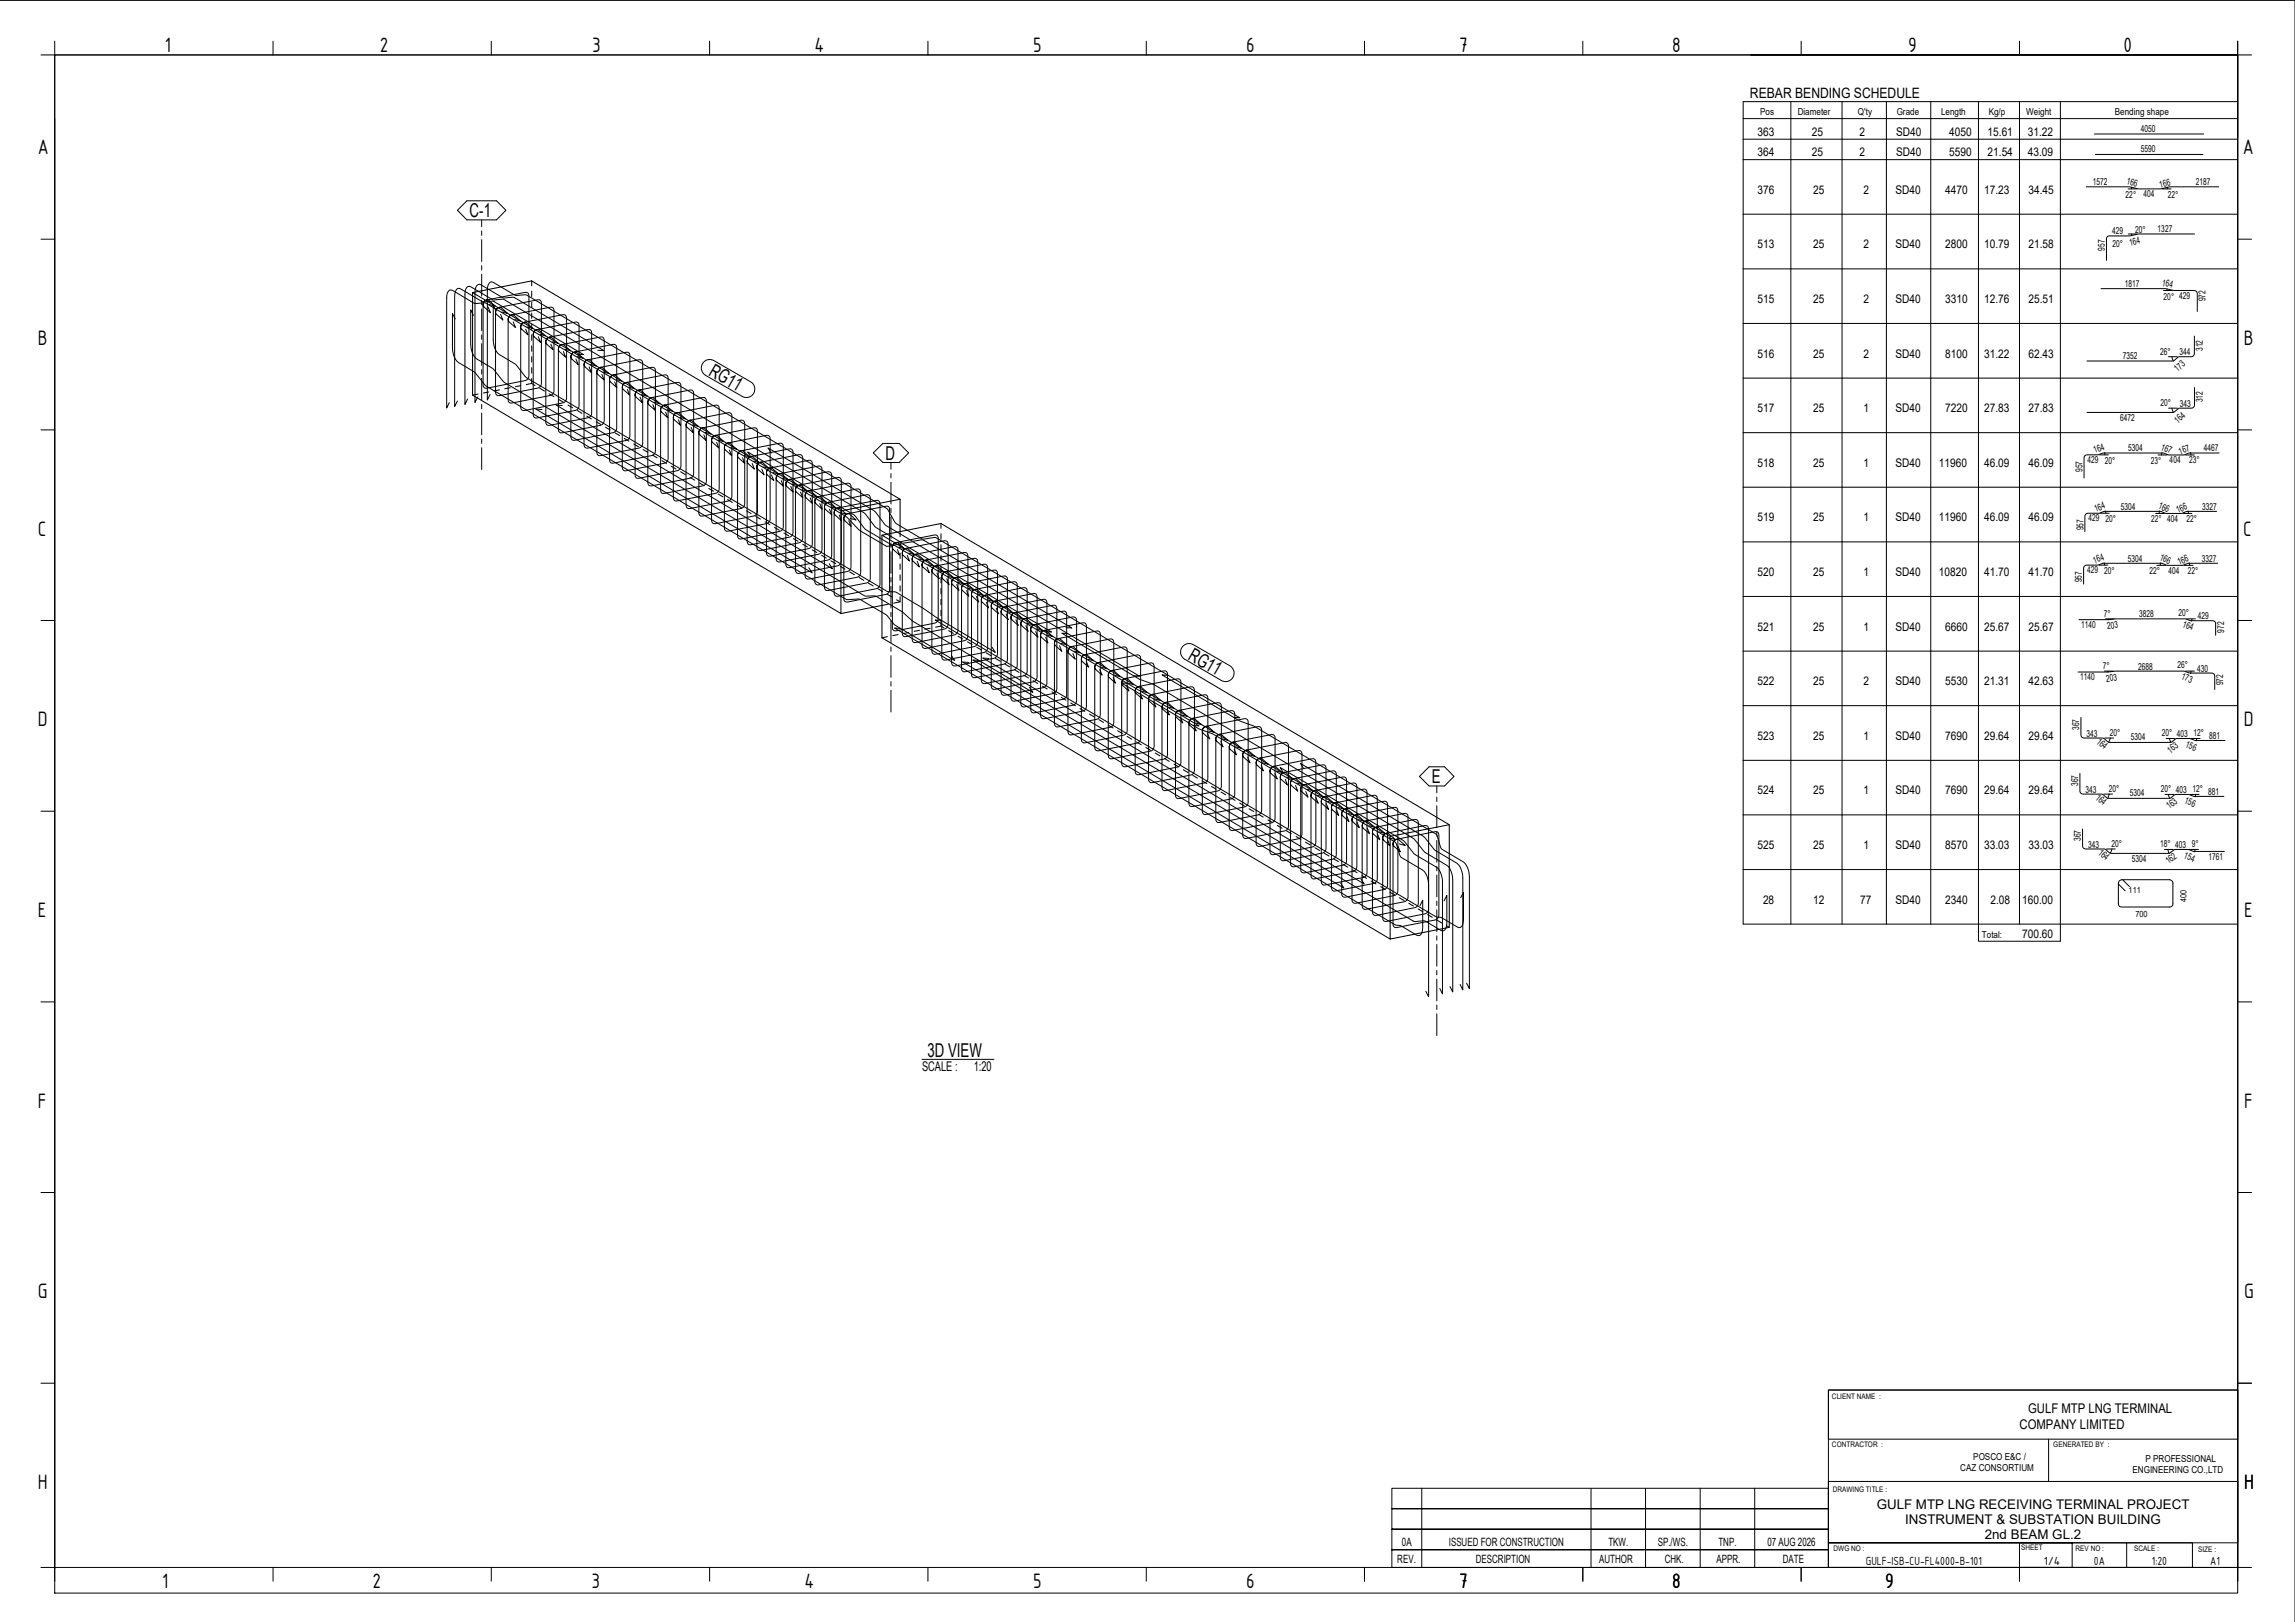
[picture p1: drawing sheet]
<svg xmlns="http://www.w3.org/2000/svg" width="841mm" height="594mm" viewBox="0 0 841 594" stroke-linecap="round" stroke-linejoin="round" font-family="sans-serif">
<defs><g id="words">
<g font-size="8.2">
<text x="60.4" y="18.9">1</text>
<text x="139.2" y="18.9">2</text>
<text x="216.9" y="18.9">3</text>
<text x="298.4" y="18.9">4</text>
<text x="378.7" y="18.9">5</text>
<text x="456.7" y="18.9">6</text>
<text x="534.7" y="18.9">7</text>
<text x="612.8" y="18.9">8</text>
<text x="699.3" y="18.9">9</text>
<text x="778.2" y="18.9">0</text>
<text x="13.9" y="56.6">A</text>
<text x="821.9" y="56.6">A</text>
<text x="13.9" y="126.4">B</text>
<text x="822.2" y="126.4">B</text>
<text x="13.9" y="196.2">C</text>
<text x="822.1" y="196.2">C</text>
<text x="13.9" y="266">D</text>
<text x="822.2" y="266">D</text>
<text x="13.9" y="335.9">E</text>
<text x="822.4" y="335.9">E</text>
<text x="13.9" y="405.7">F</text>
<text x="822.4" y="405.7">F</text>
<text x="13.9" y="475.5">G</text>
<text x="822.4" y="475.5">G</text>
<text x="13.9" y="545.4">H</text>
<text x="822.4" y="545.4">H</text>
<text x="59.5" y="581.6">1</text>
<text x="136.5" y="581.6">2</text>
<text x="216.8" y="581.6">3</text>
<text x="294.8" y="581.6">4</text>
<text x="378.7" y="581.6">5</text>
<text x="456.7" y="581.6">6</text>
<text x="534.7" y="581.6">7</text>
<text x="612.8" y="581.6">8</text>
<text x="690.9" y="581.6">9</text>
</g>
<g font-size="7">
<text x="172.1" y="79.5">C-1</text>
<text x="259.4" y="137.2" transform="rotate(30 259.4 137.2)">RG11</text>
<text x="324.6" y="168.4">D</text>
<text x="435" y="241.3" transform="rotate(30 435 241.3)">RG11</text>
<text x="524.7" y="286.9">E</text>
<text x="339.8" y="387.3">3D VIEW</text>
</g>
<text font-size="5.2" x="641.3" y="36">REBAR BENDING SCHEDULE</text>
<g font-size="4.9">
<text x="337.9" y="392.3">SCALE :</text>
<text x="356.8" y="392.3">1:20</text>
<text x="743.2" y="517.7">GULF MTP LNG TERMINAL</text>
<text x="740.1" y="523.4">COMPANY LIMITED</text>
<text x="687.7" y="552.5">GULF MTP LNG RECEIVING TERMINAL PROJECT</text>
<text x="698.2" y="558.2">INSTRUMENT &amp; SUBSTATION BUILDING</text>
<text x="727.4" y="563.9">2nd BEAM GL.2</text>
</g>
<g font-size="4.7">
<text x="683.8" y="573.1">GULF-ISB-CU-FL4000-B-101</text>
<text x="749" y="573.1">1/4</text>
<text x="767.3" y="573.1">0A</text>
<text x="788.6" y="573.1">1:20</text>
<text x="809.9" y="573.1">A1</text>
</g>
<g font-size="4.4">
<text x="644" y="49.7">363</text>
<text x="664" y="49.7">25</text>
<text x="681.4" y="49.7">2</text>
<text x="694.8" y="49.7">SD40</text>
<text x="714.3" y="49.7">4050</text>
<text x="728.4" y="49.7">15.61</text>
<text x="743.1" y="49.7">31.22</text>
<text x="644" y="57.2">364</text>
<text x="664" y="57.2">25</text>
<text x="681.4" y="57.2">2</text>
<text x="694.8" y="57.2">SD40</text>
<text x="714.3" y="57.2">5590</text>
<text x="728.4" y="57.2">21.54</text>
<text x="743.1" y="57.2">43.09</text>
<text x="644" y="71">376</text>
<text x="664.4" y="71">25</text>
<text x="682.9" y="71">2</text>
<text x="694.6" y="71">SD40</text>
<text x="712.9" y="71">4470</text>
<text x="727.1" y="71">17.23</text>
<text x="743.4" y="71">34.45</text>
<text x="644" y="91">513</text>
<text x="664.4" y="91">25</text>
<text x="682.9" y="91">2</text>
<text x="694.6" y="91">SD40</text>
<text x="712.9" y="91">2800</text>
<text x="727.1" y="91">10.79</text>
<text x="743.4" y="91">21.58</text>
<text x="644" y="111">515</text>
<text x="664.4" y="111">25</text>
<text x="682.9" y="111">2</text>
<text x="694.6" y="111">SD40</text>
<text x="712.9" y="111">3310</text>
<text x="727.1" y="111">12.76</text>
<text x="743.4" y="111">25.51</text>
<text x="644" y="131">516</text>
<text x="664.4" y="131">25</text>
<text x="682.9" y="131">2</text>
<text x="694.6" y="131">SD40</text>
<text x="712.9" y="131">8100</text>
<text x="727.1" y="131">31.22</text>
<text x="743.4" y="131">62.43</text>
<text x="644" y="151">517</text>
<text x="664.4" y="151">25</text>
<text x="682.9" y="151">1</text>
<text x="694.6" y="151">SD40</text>
<text x="712.9" y="151">7220</text>
<text x="727.1" y="151">27.83</text>
<text x="743.4" y="151">27.83</text>
<text x="644" y="171">518</text>
<text x="664.4" y="171">25</text>
<text x="682.9" y="171">1</text>
<text x="694.6" y="171">SD40</text>
<text x="710.6" y="171">11960</text>
<text x="727.1" y="171">46.09</text>
<text x="743.4" y="171">46.09</text>
<text x="644" y="191">519</text>
<text x="664.4" y="191">25</text>
<text x="682.9" y="191">1</text>
<text x="694.6" y="191">SD40</text>
<text x="710.6" y="191">11960</text>
<text x="727.1" y="191">46.09</text>
<text x="743.4" y="191">46.09</text>
<text x="644" y="211">520</text>
<text x="664.4" y="211">25</text>
<text x="682.9" y="211">1</text>
<text x="694.6" y="211">SD40</text>
<text x="710.6" y="211">10820</text>
<text x="727.1" y="211">41.70</text>
<text x="743.4" y="211">41.70</text>
<text x="644" y="231">521</text>
<text x="664.4" y="231">25</text>
<text x="682.9" y="231">1</text>
<text x="694.6" y="231">SD40</text>
<text x="712.9" y="231">6660</text>
<text x="727.1" y="231">25.67</text>
<text x="743.4" y="231">25.67</text>
<text x="644" y="251">522</text>
<text x="664.4" y="251">25</text>
<text x="682.9" y="251">2</text>
<text x="694.6" y="251">SD40</text>
<text x="712.9" y="251">5530</text>
<text x="727.1" y="251">21.31</text>
<text x="743.4" y="251">42.63</text>
<text x="644" y="271">523</text>
<text x="664.4" y="271">25</text>
<text x="682.9" y="271">1</text>
<text x="694.6" y="271">SD40</text>
<text x="712.9" y="271">7690</text>
<text x="727.1" y="271">29.64</text>
<text x="743.4" y="271">29.64</text>
<text x="644" y="291">524</text>
<text x="664.4" y="291">25</text>
<text x="682.9" y="291">1</text>
<text x="694.6" y="291">SD40</text>
<text x="712.9" y="291">7690</text>
<text x="727.1" y="291">29.64</text>
<text x="743.4" y="291">29.64</text>
<text x="644" y="311">525</text>
<text x="664.4" y="311">25</text>
<text x="682.9" y="311">1</text>
<text x="694.6" y="311">SD40</text>
<text x="712.9" y="311">8570</text>
<text x="727.1" y="311">33.03</text>
<text x="743.4" y="311">33.03</text>
<text x="646.1" y="331">28</text>
<text x="664.4" y="331">12</text>
<text x="681.7" y="331">77</text>
<text x="694.6" y="331">SD40</text>
<text x="712.9" y="331">2340</text>
<text x="729.4" y="331">2.08</text>
<text x="741" y="331">160.00</text>
<text x="741" y="343.5">700.60</text>
</g>
<g font-size="4.2">
<text x="513.7" y="566.1">0A</text>
<text x="530.9" y="566.1">ISSUED FOR CONSTRUCTION</text>
<text x="589.4" y="566.1">TKW.</text>
<text x="607.5" y="566.1">SP./WS.</text>
<text x="629.7" y="566.1">TNP.</text>
<text x="647.7" y="566.1">07 AUG 2026</text>
<text x="512" y="572.6">REV.</text>
<text x="540.8" y="572.6">DESCRIPTION</text>
<text x="586" y="572.6">AUTHOR</text>
<text x="610.1" y="572.6">CHK.</text>
<text x="629.1" y="572.6">APPR.</text>
<text x="653.3" y="572.6">DATE</text>
</g>
<g font-size="3.5">
<text x="645.1" y="42.2">Pos</text>
<text x="658.8" y="42.2">Diameter</text>
<text x="680.9" y="42.2">Q'ty</text>
<text x="695.1" y="42.2">Grade</text>
<text x="711.3" y="42.2">Length</text>
<text x="728.8" y="42.2">Kg/p</text>
<text x="742.6" y="42.2">Weight</text>
<text x="775" y="42.2">Bending shape</text>
<text x="784.5" y="48.4">4050</text>
<text x="784.5" y="55.9">5590</text>
<text x="766.9" y="67.8">1572</text>
<text x="779.1" y="67.3" transform="rotate(13 779.1 67.3)">166</text>
<text x="791.6" y="68.8" transform="rotate(-13 791.6 68.8)">166</text>
<text x="804.7" y="67.8">2187</text>
<text x="779" y="72.4">22°</text>
<text x="785.5" y="72.2">404</text>
<text x="794.5" y="72.4">22°</text>
<text x="774" y="85.8">429</text>
<text x="780.6" y="89.9" transform="rotate(-13 780.6 89.9)">164</text>
<text x="782.4" y="85.2">20°</text>
<text x="790.7" y="85.1">1327</text>
<text x="771.3" y="91.8" transform="rotate(-90 771.3 91.8)">957</text>
<text x="774.1" y="90.6">20°</text>
<text x="778.7" y="105.1">1817</text>
<text x="792.1" y="104.6" transform="rotate(13 792.1 104.6)">164</text>
<text x="792.9" y="110">20° 429</text>
<text x="808.3" y="110.3" transform="rotate(-90 808.3 110.3)">972</text>
<text x="777.9" y="131.6">7352</text>
<text x="791.7" y="130">26°</text>
<text x="798.7" y="130.1">344</text>
<text x="807.2" y="128.5" transform="rotate(-90 807.2 128.5)">312</text>
<text x="798" y="136.3" transform="rotate(-40 798 136.3)">173</text>
<text x="791.7" y="148.8">20°</text>
<text x="798.8" y="149">343</text>
<text x="807.2" y="147.4" transform="rotate(-90 807.2 147.4)">312</text>
<text x="777" y="154.1">6472</text>
<text x="798.1" y="155.1" transform="rotate(-40 798.1 155.1)">164</text>
<text x="767.7" y="166" transform="rotate(-20 767.7 166)">164</text>
<text x="779.9" y="165.3">5304</text>
<text x="791.7" y="164.7" transform="rotate(21 791.7 164.7)">167</text>
<text x="799" y="166.5" transform="rotate(-21 799 166.5)">167</text>
<text x="807.6" y="165.3">4467</text>
<text x="763.2" y="172.9" transform="rotate(-90 763.2 172.9)">957</text>
<text x="765" y="169.6">429</text>
<text x="771.3" y="169.8">20°</text>
<text x="788.2" y="169.9">23°</text>
<text x="795.1" y="169.7">404</text>
<text x="802.2" y="169.7">23°</text>
<text x="765.3" y="191">429</text>
<text x="768" y="187.5" transform="rotate(-20 768 187.5)">164</text>
<text x="771.6" y="191.2">20°</text>
<text x="777.1" y="186.7">5304</text>
<text x="788.3" y="191.4">22° 404</text>
<text x="790.7" y="186.1" transform="rotate(22 790.7 186.1)">166</text>
<text x="798.1" y="187.9" transform="rotate(-22 798.1 187.9)">166</text>
<text x="801.3" y="191.1">22°</text>
<text x="806.9" y="186.7">3327</text>
<text x="763.5" y="194.3" transform="rotate(-90 763.5 194.3)">957</text>
<text x="764.8" y="210">429</text>
<text x="767.5" y="206.4" transform="rotate(-20 767.5 206.4)">164</text>
<text x="779.7" y="205.7">5304</text>
<text x="791.2" y="205.1" transform="rotate(22 791.2 205.1)">166</text>
<text x="798.5" y="206.9" transform="rotate(-22 798.5 206.9)">166</text>
<text x="806.9" y="205.7">3327</text>
<text x="763" y="213.3" transform="rotate(-90 763 213.3)">957</text>
<text x="771.1" y="210.2">20°</text>
<text x="787.7" y="210.4">22°</text>
<text x="794.6" y="210.2">404</text>
<text x="801.8" y="210.2">22°</text>
<text x="771" y="226">7°</text>
<text x="784" y="226.1">3828</text>
<text x="798.4" y="225.7">20°</text>
<text x="805.5" y="226.8">429</text>
<text x="762.7" y="230">1140</text>
<text x="772.4" y="230.5" transform="rotate(-7 772.4 230.5)">203</text>
<text x="799.6" y="229.5" transform="rotate(20 799.6 229.5)">164</text>
<text x="815" y="231.8" transform="rotate(-90 815 231.8)">972</text>
<text x="770.6" y="245.2">7°</text>
<text x="783.6" y="245.3">2688</text>
<text x="798" y="244.8">26°</text>
<text x="805.1" y="246">430</text>
<text x="762.3" y="249.2">1140</text>
<text x="772" y="249.7" transform="rotate(-7 772 249.7)">203</text>
<text x="799.2" y="248.7" transform="rotate(20 799.2 248.7)">173</text>
<text x="814.7" y="251" transform="rotate(-90 814.7 251)">972</text>
<text x="762" y="267.4" transform="rotate(-90 762 267.4)">367</text>
<text x="764.7" y="269.8">343</text>
<text x="773.2" y="269.6">20°</text>
<text x="792.2" y="269.6">20° 403</text>
<text x="803.9" y="269.6">12°</text>
<text x="768.1" y="272" transform="rotate(40 768.1 272)">164</text>
<text x="780.8" y="271.1">5304</text>
<text x="795.3" y="276" transform="rotate(-37 795.3 276)">163</text>
<text x="800.7" y="273.6" transform="rotate(21 800.7 273.6)">156</text>
<text x="809.6" y="270.5">881</text>
<text x="761.6" y="287.9" transform="rotate(-90 761.6 287.9)">367</text>
<text x="764.3" y="290.3">343</text>
<text x="767.7" y="292.5" transform="rotate(40 767.7 292.5)">164</text>
<text x="772.8" y="290.2">20°</text>
<text x="780.4" y="291.6">5304</text>
<text x="791.8" y="290.1">20° 403</text>
<text x="803.5" y="290.1">12°</text>
<text x="809.2" y="291.1">881</text>
<text x="795" y="296.5" transform="rotate(-38 795 296.5)">163</text>
<text x="800.3" y="294.1" transform="rotate(21 800.3 294.1)">156</text>
<text x="762.6" y="308.1" transform="rotate(-90 762.6 308.1)">367</text>
<text x="765.2" y="310.4">343</text>
<text x="773.8" y="310.3">20°</text>
<text x="791.6" y="310.2">18° 403</text>
<text x="803.2" y="310.3">9°</text>
<text x="768.7" y="312.6" transform="rotate(41 768.7 312.6)">164</text>
<text x="781.2" y="315.6">5304</text>
<text x="794.8" y="316.6" transform="rotate(-38 794.8 316.6)">162</text>
<text x="800.1" y="314.2" transform="rotate(21 800.1 314.2)">154</text>
<text x="809.4" y="314.9">1761</text>
<text x="726.3" y="343.5">Total:</text>
<text x="718.3" y="538.8">CAZ CONSORTIUM</text>
<text x="723.1" y="534.8">POSCO E&amp;C /</text>
<text x="781.5" y="539.5">ENGINEERING CO.,LTD</text>
<text x="786.2" y="535.5">P PROFESSIONAL</text>
</g>
<g font-size="3.1">
<text x="780.1" y="327.2">111</text>
<text x="782.6" y="336">700</text>
<text x="801.3" y="330.5" transform="rotate(-90 801.3 330.5)">400</text>
</g>
<g font-size="2.8">
<text x="671.4" y="512.4">CLIENT NAME :</text>
<text x="671.4" y="530">CONTRACTOR :</text>
<text x="752.5" y="530">GENERATED BY :</text>
<text x="671.6" y="546.4">DRAWING TITLE :</text>
<text x="671.9" y="567.9">DWG NO :</text>
<text x="740.6" y="567.6">SHEET</text>
<text x="760.6" y="568">REV NO :</text>
<text x="782.1" y="568.1">SCALE :</text>
<text x="805.5" y="568.3">SIZE :</text>
</g>
</g></defs>
<!-- layer: OtherObjectType -->
<g fill="none" stroke="#000" stroke-width=".37">
<path d="M.1 .1h840.9v594M20.1 15.1v5h-5.1M100.1 15.1v5M180 15.1v5M260 15.1v5M340 15.1v5M420.1 15.1v5M500 15.1v5M580 15.1v5M660 15.1v5M740.1 15.1v5M820 15.1v564"/>
<path d="M641.6 20.1h178.4h-799.9v554h805M656.3 37.2v301.3M675 37.2v301.3M691.3 37.2v301.3M707.5 37.2v301.3M725 37.2v307.5h30v-307.5M740.1 37.2v301.3M820 37.2h-181.2v6.2h181.2M825.1 20.1h-5.1v30.2M20.1 43.4v531.2M638.8 51h181.2M638.8 43.4v295.1h181.2"/>
<path d="M638.8 58.5h181.2M767.5 49.1h40M767.8 56.6h39.4M638.8 78.5h181.2M15 87.6h5.1M638.8 98.5h181.2M820 87.6h5.1M638.8 118.5h181.2M638.8 138.5h181.2M15 157.5h5.1M638.8 158.5h181.2M820 157.5h5.1"/>
<path d="M638.8 178.4h181.2M638.8 198.5h181.2M638.8 218.5h181.2M15 227.3h5.1M638.8 238.5h181.2M820 227.3h5.1M638.8 258.5h181.2M638.8 278.5h181.2M15 297.1h5.1M638.8 298.5h181.2M820 297.1h5.1M638.8 318.5h181.2"/>
<path d="M776.3 323.8l2.5 2.5M776.7 322.6l.9-.4h17.4a1.31 1.31 0 0 1 1.3 1.3v7.5a1.15 1.15 0 0 1-1.3 1.2h-17.4a1.16 1.16 0 0 1-1.3-1.2v-7.5zM777.9 322.2l2.5 2.5M15 367h5.1M820 367h5.1M337.9 388h26.4M15 436.8h5.1M820 436.8h5.1M15 506.6h5.1M670 509.1h150v18h-150zM670 509.1h150v65h-150h89.4v-9h-89.4h150v-22.5h-150v31.5zM820 506.6h5.1"/>
<path d="M750.7 527.1v15.5M510.1 545.1h159.9v29h-159.9v-6.5h159.9h-159.9v-7.5h159.9h-159.9v-7.5h159.9h-159.9zM521 545.1v29M583 545.2v28.9M603 545.2v28.9M623 545.1v29M643 545.1v29M15 574.1h5.1v5M100.1 574.1v5M180 574.1v5M260 574.1v5M340 574.1v5"/>
<path d="M420.1 574.1v5M500 574.1v5M580 574.1v5M660 574.1v5M740.1 565.1h63.3v9h-63.3zM740.1 574.1v5M779.3 565.1v9"/>
</g>
<!-- layer: S-GRID -->
<g fill="none" stroke="#000" stroke-width=".37">
<path d="M171.1 73.5h10.8l3.5 3.5-3.5 3.5h-10.8l-3.5-3.5zM176.5 80.5v2.5M176.5 84.6v1.6M176.5 87.8v7.9M176.5 97.3v1.6M176.5 100.5v7.9M176.5 110v1.6M176.5 113.2v7.9M176.5 122.7v1.6M176.5 125.9v7.9M176.5 135.4v1.6M176.5 138.6v7.9"/>
<path d="M176.5 148.1v1.6M176.5 151.3v7.9M176.5 160.8v1.6M176.5 164v7.9M320 165.9l3.5-3.5h6l3.5 3.5-3.5 3.5h-6zM326.5 169.4v2.5M326.5 173.5v1.6M326.5 176.6v8M326.5 186.2v1.6M326.5 189.3v8M326.5 198.9v1.6M326.5 202v8"/>
<path d="M326.5 211.6v1.6M326.5 214.7v8M326.5 224.3v1.6M326.5 227.4v8M326.5 237v1.6M326.5 240.1v8M326.5 249.7v1.6M326.5 252.8v8M523.7 280.9h5.7l3.4 3.5-3.4 3.5h-5.7l-3.5-3.5zM526.5 287.9v2.5M526.5 291.9v1.7M526.5 295.1v8"/>
<path d="M526.5 304.6v1.7M526.5 307.8v8M526.5 317.3v1.7M526.5 320.5v8M526.5 330v1.7M526.5 333.2v8M526.5 342.7v1.7M526.5 345.9v8M526.5 355.4v1.7M526.5 358.6v8M526.5 368.1v1.7M526.5 371.3v8"/>
</g>
<!-- layer: Part -->
<g fill="none" stroke="#000" stroke-width=".38">
<path d="M173.2 107.2v37.5M194.8 102.9l-21.6 4.3 135 79.9M194.8 102.9l135 80M194.8 102.9v1.8M194.8 106.7v1.9M194.8 110.7v2M194.8 114.7v1.9M194.8 118.7v2M194.8 122.7v1.9M194.8 126.7v2M194.8 130.7v1.9M194.8 134.7v2"/>
<path d="M194.8 138.7v1.7M173.2 144.7l135 80v-37.6l21.6-4.2v13.7M175.2 144.3l-2 .4M179.1 143.6l-1.9 .3M183 142.8l-1.9 .4M187 142l-2 .4M190.9 141.2l-2 .4M192.9 140.9l1.9-.5 1.3 .8M197.8 142.2l1.7 1M201.2 144.2l1.8 1.1M204.7 146.3l1.7 1M208.1 148.4l1.8 1"/>
<path d="M211.6 150.4l1.7 1M215 152.4l1.7 1M218.5 154.4l1.7 1.1M221.9 156.5l1.7 1M225.3 158.5l1.8 1M228.8 160.6l1.7 1M232.2 162.6l1.8 1M235.7 164.6l1.7 1.1M239.1 166.7l1.7 1M242.6 168.7l1.7 1M246 170.7l1.7 1.1M249.4 172.8l1.7 1"/>
<path d="M252.9 174.9l1.7 1M256.3 176.9l1.7 1M259.7 178.9l1.8 1M263.2 180.9l1.7 1.1M266.6 183l1.8 1M270.1 185l1.7 1M273.5 187.1l1.7 1M277 189.1l1.7 1M280.4 191.1l1.7 1.1M283.8 193.2l1.8 1M287.3 195.2l1.7 1M290.7 197.2l1.8 1.1"/>
<path d="M294.2 199.3l1.7 1M323.2 196v37.6M329.8 198.6v1.9M344.8 191.7l-21.6 4.3 186.2 110.3M344.8 191.7l186.3 110.4M344.8 191.7v1.8M344.8 195.5v2M344.8 199.5v2M297.6 201.4l1.7 1M301.1 203.4l1.7 1M304.5 205.4l1.7 1M308 207.4l1.7 1.1"/>
<path d="M311.4 209.5l1.7 1M314.8 211.5l1.8 1.1M318.2 213.6l1.8 1M321.7 215.6l1.7 1M325.1 217.6l1.8 1.1M329.8 218.5v1.9l-1.2-.7M329.8 202.6v2M329.8 206.6v1.9M329.8 210.5v2.1M329.8 214.6v1.9M344.8 203.5v2M344.8 207.5v2"/>
<path d="M344.8 211.5v2M344.8 215.5v2M344.8 219.5v2M323.2 233.6l186.2 110.3 21.7-4.2v-37.6l-21.7 4.2v37.6M325.2 233.2l-2 .4M325.5 221.3l-17.3 3.4M329.1 232.4l-2 .4M329.8 220.4l-2.3 .5M333 231.7l-1.9 .3M337 230.9l-2 .3M340.9 230.1l-2 .4M342.8 229.7l2-.4 1.1 .6"/>
<path d="M344.8 223.5v2M344.8 227.5v1.8M347.6 231l1.8 1M351.1 233l1.7 1M354.5 235l1.7 1.1M358 237.1l1.7 1M361.4 239.1l1.7 1M364.8 241.1l1.8 1.1M368.3 243.2l1.7 1M371.7 245.3l1.8 1M375.1 247.3l1.8 1M378.6 249.3l1.7 1"/>
<path d="M382 251.3l1.8 1.1M385.5 253.4l1.7 1M388.9 255.4l1.7 1.1M392.4 257.5l1.7 1M395.8 259.5l1.7 1M399.2 261.5l1.8 1.1M402.7 263.6l1.7 1M406.1 265.6l1.8 1M409.6 267.6l1.7 1.1M413 269.7l1.7 1M416.5 271.8l1.7 1M419.9 273.8l1.7 1"/>
<path d="M423.4 275.8l1.7 1M426.8 277.8l1.7 1.1M430.2 279.9l1.8 1M433.6 282l1.8 1M437.1 284l1.7 1M440.5 286l1.8 1M444 288.1l1.7 1M447.4 290.1l1.7 1M450.9 292.1l1.7 1M454.3 294.1l1.7 1.1M457.7 296.2l1.8 1M461.2 298.3l1.7 1"/>
<path d="M464.6 300.3l1.8 1M468.1 302.3l1.7 1M471.5 304.3l1.7 1.1M475 306.4l1.7 1M478.4 308.5l1.7 1M481.9 310.5l1.7 1M485.3 312.5l1.7 1M488.7 314.6l1.8 1M492.2 316.6l1.7 1M495.6 318.6l1.7 1M499.1 320.7l1.7 1M502.5 322.7l1.7 1"/>
<path d="M506 324.8l1.6 1M509.4 326.8l1.7 1M512.8 328.8l1.7 1M516.3 330.8l1.7 1.1M519.7 332.9l1.7 1M523.1 335l1.8 1M526.6 337l1.7 1M530 339l1.1 .7"/>
</g>
<!-- layer: ReinforcingBar -->
<g fill="none" stroke="#000" stroke-width=".37">
<path d="M166.8 116.8l-1-2 .1 13.7a6.3 6.3 0 0 0 2.1 4.3l5.8 3.4 4.4 5.2 131.7 78 .6 .2 4.6-.1 9.7 5.7 3.2 3.8 21.8 12.9-1.2-1.9M173.5 115.5l-1-2v12.5a6.8 6.8 0 0 0 2.2 5.5l5.8 3.4 4.4 5.2 131.7 78 4.5 .3 9.6 5.7 3.9 3.5 43.9 26-1.2-1.9M179.4 111.6l2.1 .6-2.3-2.1a1.45 1.45 0 0 0-1.5 0 1.45 1.45 0 0 0-.7 1.4v29.5a1.11 1.11 0 0 0 1.3 1.2l14.2-2.8a1.72 1.72 0 0 0 1.3-1.7v-29.5a1.06 1.06 0 0 0-1.3-1.1l-14.2 2.8a1.58 1.58 0 0 0-.9 2.6l2.3 2-.9-2.1M181.8 113.8l-1.1-1.9v12.5a6.9 6.9 0 0 0 2.3 5.5l6 3.5 4.1 5 131.9 78.2 3.5 .4 9.5 5.6 4.7 3.3 22 13-1.2-1.9M184 114.3l2.1 .6-2.3-2.1a1.44 1.44 0 0 0-1.6 0 1.44 1.44 0 0 0-.6 1.5v29.5a1.11 1.11 0 0 0 1.3 1.1l14.2-2.8a1.75 1.75 0 0 0 1.3-1.7v-29.5a1.1 1.1 0 0 0-1.3-1.1l-14.2 2.8a1.57 1.57 0 0 0-.9 2.6l2.3 2-.8-2M188.6 117l2.1 .6-2.3-2.1a1.45 1.45 0 0 0-1.5 .1 1.45 1.45 0 0 0-.7 1.4v29.5a1.06 1.06 0 0 0 1.3 1.1l14.2-2.8a1.72 1.72 0 0 0 1.3-1.6v-29.5a1.11 1.11 0 0 0-1.3-1.2l-14.2 2.8a1.57 1.57 0 0 0-.9 2.6l2.3 2-.8-2M193.2 119.7l2.1 .6-2.3-2a1.41 1.41 0 0 0-1.5 0 1.41 1.41 0 0 0-.7 1.4v29.5a1.11 1.11 0 0 0 1.3 1.2l14.2-2.9a1.72 1.72 0 0 0 1.3-1.6v-29.5a1.06 1.06 0 0 0-1.3-1.2l-14.2 2.8a1.58 1.58 0 0 0-.9 2.6l2.3 2.1-.9-2.1M197.8 122.4l2.1 .6-2.3-2a1.44 1.44 0 0 0-1.6 0 1.44 1.44 0 0 0-.6 1.4v29.5a1.06 1.06 0 0 0 1.3 1.2l14.2-2.8a1.75 1.75 0 0 0 1.3-1.7v-29.5a1.1 1.1 0 0 0-1.3-1.1l-14.2 2.7a1.61 1.61 0 0 0-.9 2.7l2.3 2-.8-2.1M202.4 125.2l2.1 .5-2.3-2a1.45 1.45 0 0 0-1.5 0 1.45 1.45 0 0 0-.7 1.5v29.5a1.06 1.06 0 0 0 1.3 1.1l14.2-2.8a1.72 1.72 0 0 0 1.3-1.6v-29.6a1.06 1.06 0 0 0-1.3-1.1l-14.2 2.8a1.57 1.57 0 0 0-.9 2.6l2.3 2-.8-2.1M207 127.9l2.1 .6-2.3-2a1.41 1.41 0 0 0-1.6-.1 1.41 1.41 0 0 0-.6 1.5v29.5a1.1 1.1 0 0 0 1.3 1.2l14.2-2.8a1.83 1.83 0 0 0 1.3-1.7v-29.5a1.06 1.06 0 0 0-1.3-1.2l-14.2 2.8a1.58 1.58 0 0 0-.9 2.6l2.3 2-.9-2.1M211.6 130.6l2.1 .6-2.3-2a1.48 1.48 0 0 0-1.5 0 1.48 1.48 0 0 0-.7 1.4v29.5a1.06 1.06 0 0 0 1.3 1.2l14.2-2.8a1.75 1.75 0 0 0 1.3-1.7v-29.5a1.11 1.11 0 0 0-1.3-1.2l-14.2 2.9a1.57 1.57 0 0 0-.9 2.5l2.3 2.1-.8-2.1M211.7 129.7l2.2 .2-32.8-19.4-.7-.2-3.4 .3-8.8-5a1.79 1.79 0 0 0-1.5 2l-.1 41.3 1-2"/>
<path d="M216.4 133.5l2.2 .6-2.3-2.1a1.48 1.48 0 0 0-1.6 0 1.48 1.48 0 0 0-.7 1.4v29.6a1.11 1.11 0 0 0 1.3 1.1l14.2-2.8a1.72 1.72 0 0 0 1.3-1.6v-29.6a1.06 1.06 0 0 0-1.3-1.1l-14.2 2.8a1.57 1.57 0 0 0-.9 2.6l2.3 2-.8-2.1M219.1 128.3l2.2 .1-32.7-19.4-.8-.1-3.4 .2-8.1-4.8a1.28 1.28 0 0 0-1.9 1l-.3 1.8v40.3l1-2M221.1 136.2l2.1 .6-2.3-2a1.41 1.41 0 0 0-1.6 0 1.41 1.41 0 0 0-.6 1.4v29.5a1.05 1.05 0 0 0 1.3 1.2l14.2-2.8a1.72 1.72 0 0 0 1.3-1.7v-29.5a1.11 1.11 0 0 0-1.3-1.1l-14.2 2.7a1.61 1.61 0 0 0-.9 2.7l2.3 2-.9-2.1M225.7 139l2.2 .6-2.3-2a1.45 1.45 0 0 0-1.6 0 1.45 1.45 0 0 0-.6 1.4v29.5a1.06 1.06 0 0 0 1.3 1.1l14.2-2.8a1.72 1.72 0 0 0 1.3-1.6v-29.5a1.06 1.06 0 0 0-1.3-1.2l-14.2 2.8a1.57 1.57 0 0 0-.9 2.6l2.2 2.1-.8-2.1M164.7 147.5l-1 2v-40.3a2.48 2.48 0 0 1 1.6-3l8.5 4.9 3.6-.2 .8 .2 131.7 78 5.5 5.4 9.3 5.5 3.3-.1 111.4 66-2.2-.2M171.4 146.1l-1 2v-40.2a2.48 2.48 0 0 1 1.6-3l8.5 4.9 4.2-.1 131.9 78.1 4.4 5.4 9.5 5.7 3.8-.5 .6 .2 82.7 49.1-2.2-.2M179.6 144.5l-1 2v-40.3a2.62 2.62 0 0 1 1.6-3l8.8 5 3.3-.2 .8 .1 131.9 78.2 2.8 4.8 .8 .8 9.3 5.5 5.1-.5 111.3 66-2.2-.2M198.6 150l-2.2-.2 101.2 60-1.2-1.8M206 148.5l-2.2-.1 101.3 59.9-1.2-1.8M230.4 141.8l2.2 .6-2.3-2.1a1.44 1.44 0 0 0-1.6 0 1.44 1.44 0 0 0-.7 1.5v29.5a1.11 1.11 0 0 0 1.3 1.1l14.3-2.8a1.86 1.86 0 0 0 1.2-1.6v-29.6a1.05 1.05 0 0 0-1.2-1.1l-14.3 2.8a1.57 1.57 0 0 0-.9 2.6l2.3 2-.8-2.1M235.1 144.5l2.1 .6-2.3-2a1.45 1.45 0 0 0-1.5 0 1.45 1.45 0 0 0-.7 1.4v29.5a1.06 1.06 0 0 0 1.3 1.2l14.2-2.8a1.72 1.72 0 0 0 1.3-1.7v-29.5a1.11 1.11 0 0 0-1.3-1.1l-14.2 2.8a1.57 1.57 0 0 0-.9 2.6l2.3 2-.8-2.1M239.8 147.3l2.1 .6-2.3-2a1.48 1.48 0 0 0-1.5 0 1.48 1.48 0 0 0-.7 1.4v29.5a1.11 1.11 0 0 0 1.3 1.2l14.2-2.9a1.72 1.72 0 0 0 1.3-1.6v-29.5a1.06 1.06 0 0 0-1.3-1.2l-14.2 2.8a1.57 1.57 0 0 0-.9 2.6l2.3 2.1-.8-2.1"/>
<path d="M244.4 150.1l2.2 .6-2.3-2.1a1.41 1.41 0 0 0-1.6 0 1.41 1.41 0 0 0-.6 1.5v29.5a1.05 1.05 0 0 0 1.3 1.1l14.2-2.8a1.63 1.63 0 0 0 1.3-1.7v-29.5a1.06 1.06 0 0 0-1.3-1.1l-14.2 2.8a1.58 1.58 0 0 0-.9 2.6l2.3 2-.9-2M249.1 152.9l2.2 .5-2.4-2a1.45 1.45 0 0 0-1.5 0 1.45 1.45 0 0 0-.7 1.4v29.5a1.06 1.06 0 0 0 1.4 1.2l14.1-2.8a1.72 1.72 0 0 0 1.4-1.7v-29.5a1.06 1.06 0 0 0-1.4-1.1l-14.1 2.8a1.57 1.57 0 0 0-1 2.6l2.3 2-.8-2.1M253.8 155.6l2.1 .6-2.3-2a1.44 1.44 0 0 0-1.6 0 1.44 1.44 0 0 0-.6 1.4v29.5a1.11 1.11 0 0 0 1.3 1.2l14.2-2.8a1.86 1.86 0 0 0 1.3-1.7v-29.5a1.05 1.05 0 0 0-1.3-1.2l-14.2 2.8a1.57 1.57 0 0 0-.9 2.6l2.3 2.1-.8-2.1M258.4 158.4l2.2 .6-2.3-2.1a1.45 1.45 0 0 0-1.6 .1 1.45 1.45 0 0 0-.6 1.4v29.5a1.05 1.05 0 0 0 1.3 1.1l14.2-2.8a1.72 1.72 0 0 0 1.3-1.6v-29.5a1.11 1.11 0 0 0-1.3-1.2l-14.2 2.8a1.58 1.58 0 0 0-.9 2.6l2.3 2-.9-2M263.1 161.2l2.2 .6-2.3-2.1a1.48 1.48 0 0 0-1.6 0 1.48 1.48 0 0 0-.6 1.4v29.5a1.11 1.11 0 0 0 1.3 1.2l14.2-2.8a1.72 1.72 0 0 0 1.3-1.7v-29.5a1.06 1.06 0 0 0-1.3-1.1l-14.2 2.8a1.57 1.57 0 0 0-1 2.6l2.3 2-.8-2.1M267.8 163.9l2.1 .6-2.2-2a1.41 1.41 0 0 0-1.6 0 1.41 1.41 0 0 0-.6 1.4v29.5a1.1 1.1 0 0 0 1.2 1.2l14.3-2.8a1.75 1.75 0 0 0 1.2-1.7v-29.5a1.1 1.1 0 0 0-1.2-1.2l-14.3 2.8a1.58 1.58 0 0 0-.9 2.6l2.3 2.1-.8-2.1M272.6 166.8l2.2 .6-2.3-2.1a1.45 1.45 0 0 0-1.6 0 1.45 1.45 0 0 0-.6 1.5v29.5a1.05 1.05 0 0 0 1.3 1.1l14.2-2.8a1.75 1.75 0 0 0 1.2-1.6v-29.5a1.05 1.05 0 0 0-1.2-1.2l-14.2 2.8a1.58 1.58 0 0 0-.9 2.6l2.3 2-.9-2M275.2 167.4l-1.2-1.9 39 23.2 4.4 5.4 9.6 5.6 3.9-.4 54.4 32.2-2.2-.2M276.2 168.9l2.1 .6-2.3-2.1a1.44 1.44 0 0 0-1.6 0 1.44 1.44 0 0 0-.6 1.5v29.5a1.06 1.06 0 0 0 1.3 1.1l14.2-2.8a1.72 1.72 0 0 0 1.3-1.7v-29.5a1.11 1.11 0 0 0-1.3-1.1l-14.2 2.8a1.61 1.61 0 0 0-.9 2.6l2.3 2-.8-2M279.7 171l2.1 .6-2.2-2.1a1.45 1.45 0 0 0-1.6 0 1.45 1.45 0 0 0-.6 1.5v29.5a1.11 1.11 0 0 0 1.3 1.1l14.1-2.8a1.72 1.72 0 0 0 1.4-1.6v-29.5a1.06 1.06 0 0 0-1.4-1.2l-14.1 2.8a1.57 1.57 0 0 0-1 2.6l2.3 2-.8-2.1M282.6 165.9l-1.2-1.8 38.9 22.9 4.3 5.5 9.6 5.6 4.2-.3 54.4 32.2-2.2-.1M283.2 173.1l2.2 .6-2.3-2.1a1.48 1.48 0 0 0-1.6 0 1.48 1.48 0 0 0-.6 1.5v29.5a1.06 1.06 0 0 0 1.3 1.1l14.2-2.8a1.75 1.75 0 0 0 1.3-1.6v-29.6a1.1 1.1 0 0 0-1.3-1.1l-14.2 2.8a1.57 1.57 0 0 0-1 2.6l2.4 2-.9-2"/>
<path d="M286.8 175.2l2.2 .6-2.4-2a1.41 1.41 0 0 0-1.5-.1 1.41 1.41 0 0 0-.7 1.4v29.6a1.11 1.11 0 0 0 1.3 1.1l14.2-2.8a1.72 1.72 0 0 0 1.3-1.6v-29.6a1.06 1.06 0 0 0-1.3-1.1l-14.2 2.8a1.57 1.57 0 0 0-.9 2.6l2.3 2-.8-2.1M290.3 177.3l2.2 .6-2.3-2.1a1.45 1.45 0 0 0-1.6 0 1.45 1.45 0 0 0-.6 1.5v29.5a1.05 1.05 0 0 0 1.2 1.1l14.3-2.8a1.72 1.72 0 0 0 1.3-1.6v-29.5a1.11 1.11 0 0 0-1.3-1.2l-14.3 2.8a1.58 1.58 0 0 0-.8 2.6l2.2 2-.8-2M293.9 179.4l2.1 .6-2.3-2.1a1.44 1.44 0 0 0-1.6 0 1.44 1.44 0 0 0-.6 1.5v29.5a1.11 1.11 0 0 0 1.3 1.1l14.2-2.8a1.86 1.86 0 0 0 1.3-1.7v-29.5a1.05 1.05 0 0 0-1.3-1.1l-14.2 2.8a1.57 1.57 0 0 0-.9 2.6l2.3 2-.8-2.1M297.4 181.5l2.2 .5-2.3-2a1.45 1.45 0 0 0-1.6 0 1.45 1.45 0 0 0-.7 1.5v29.5a1.06 1.06 0 0 0 1.4 1.1l14.1-2.8a1.72 1.72 0 0 0 1.4-1.6v-29.5a1.11 1.11 0 0 0-1.4-1.2l-14.1 2.8a1.57 1.57 0 0 0-1 2.6l2.3 2-.8-2.1M300.9 183.6l2.2 .6-2.3-2.1a1.41 1.41 0 0 0-1.6 0 1.41 1.41 0 0 0-.6 1.5v29.5a1.1 1.1 0 0 0 1.3 1.1l14.2-2.8a1.72 1.72 0 0 0 1.3-1.7v-29.5a1.06 1.06 0 0 0-1.3-1.1l-14.2 2.8a1.58 1.58 0 0 0-.9 2.6l2.3 2-.9-2M304.5 185.7l2.1 .5-2.2-2a1.48 1.48 0 0 0-1.6 0 1.48 1.48 0 0 0-.7 1.4v29.6a1.06 1.06 0 0 0 1.3 1.1l14.3-2.8a1.75 1.75 0 0 0 1.2-1.6v-29.6a1.05 1.05 0 0 0-1.2-1.1l-14.3 2.8a1.57 1.57 0 0 0-.9 2.6l2.3 2-.8-2.1M308 187.8l2.2 .6-2.3-2.1a1.42 1.42 0 0 0-1.6 0 1.42 1.42 0 0 0-.6 1.5v29.5a1.11 1.11 0 0 0 1.3 1.1l14.2-2.8a1.72 1.72 0 0 0 1.3-1.7v-29.5a1.11 1.11 0 0 0-1.3-1.1l-14.2 2.8a1.57 1.57 0 0 0-.9 2.6l2.2 2-.8-2M311.6 189.9l2.1 .6-2.3-2.1a1.45 1.45 0 0 0-1.5 0 1.45 1.45 0 0 0-.7 1.4v29.5a1.11 1.11 0 0 0 1.3 1.2l14.2-2.8a1.63 1.63 0 0 0 1.3-1.7v-29.5a1.02 1.02 0 0 0-1.3-1.1l-14.2 2.8a1.58 1.58 0 0 0-.9 2.6l2.3 2-.8-2.1M329.4 200.4l2.1 .6-2.3-2.1a1.45 1.45 0 0 0-1.5 .1 1.45 1.45 0 0 0-.7 1.4v29.5a1.11 1.11 0 0 0 1.3 1.2l14.2-2.9a1.72 1.72 0 0 0 1.3-1.6v-29.5a1.06 1.06 0 0 0-1.3-1.2l-14.2 2.8a1.57 1.57 0 0 0-.9 2.6l2.3 2-.8-2M333 202.6l2.1 .5-2.2-2a1.45 1.45 0 0 0-1.6 0 1.45 1.45 0 0 0-.6 1.4v29.5a1.05 1.05 0 0 0 1.2 1.2l14.2-2.8a1.72 1.72 0 0 0 1.4-1.7v-29.5a1.11 1.11 0 0 0-1.4-1.2l-14.2 2.9a1.58 1.58 0 0 0-.9 2.6l2.3 2-.8-2.1M336.6 204.7l2.2 .6-2.3-2a1.44 1.44 0 0 0-1.6-.1 1.44 1.44 0 0 0-.7 1.5v29.5a1.06 1.06 0 0 0 1.4 1.1l14.1-2.7a1.72 1.72 0 0 0 1.4-1.7v-29.5a1.11 1.11 0 0 0-1.4-1.2l-14.1 2.8a1.57 1.57 0 0 0-1 2.6l2.3 2.1-.8-2.1M340.2 206.9l2.2 .5-2.3-2a1.41 1.41 0 0 0-1.6 0 1.41 1.41 0 0 0-.6 1.4v29.5a1.11 1.11 0 0 0 1.3 1.2l14.2-2.8a1.72 1.72 0 0 0 1.3-1.7v-29.5a1.06 1.06 0 0 0-1.3-1.1l-14.2 2.8a1.58 1.58 0 0 0-.9 2.5l2.3 2.1-.9-2.1"/>
<path d="M343.9 209l2.1 .6-2.3-2.1a1.48 1.48 0 0 0-1.5 0 1.48 1.48 0 0 0-.7 1.5v29.5a1.06 1.06 0 0 0 1.3 1.1l14.2-2.8a1.75 1.75 0 0 0 1.3-1.6v-29.5a1.11 1.11 0 0 0-1.3-1.2l-14.2 2.8a1.57 1.57 0 0 0-.9 2.6l2.3 2-.8-2M347.5 211.1l2.1 .6-2.3-2a1.42 1.42 0 0 0-1.6 0 1.42 1.42 0 0 0-.6 1.4v29.5a1.06 1.06 0 0 0 1.3 1.2l14.2-2.8a1.72 1.72 0 0 0 1.3-1.7v-29.5a1.11 1.11 0 0 0-1.3-1.2l-14.2 2.8a1.61 1.61 0 0 0-.9 2.7l2.3 2-.9-2.1M351.1 213.3l2.2 .6-2.3-2a1.44 1.44 0 0 0-1.6-.1 1.44 1.44 0 0 0-.7 1.4v29.6a1.11 1.11 0 0 0 1.3 1.1l14.3-2.8a1.75 1.75 0 0 0 1.2-1.6v-29.6a1.05 1.05 0 0 0-1.2-1.1l-14.3 2.8a1.57 1.57 0 0 0-.9 2.6l2.3 2-.8-2.1M354.7 215.4l2.2 .6-2.3-2a1.45 1.45 0 0 0-1.6 0 1.45 1.45 0 0 0-.6 1.4v29.5a1.06 1.06 0 0 0 1.3 1.2l14.2-2.8a1.72 1.72 0 0 0 1.3-1.7v-29.5a1.06 1.06 0 0 0-1.3-1.1l-14.2 2.8a1.57 1.57 0 0 0-1 2.5l2.3 2.1-.8-2.1M358.3 217.6l2.2 .6-2.3-2.1a1.41 1.41 0 0 0-1.6 0 1.41 1.41 0 0 0-.6 1.5v29.5a1.05 1.05 0 0 0 1.3 1.1l14.2-2.8a1.75 1.75 0 0 0 1.3-1.7v-29.5a1.1 1.1 0 0 0-1.3-1.1l-14.2 2.8a1.61 1.61 0 0 0-.9 2.6l2.3 2-.9-2M362 219.7l2.1 .6-2.3-2a1.41 1.41 0 0 0-1.6-.1 1.41 1.41 0 0 0-.6 1.5v29.5a1.11 1.11 0 0 0 1.3 1.2l14.2-2.9a1.72 1.72 0 0 0 1.3-1.6v-29.5a1.06 1.06 0 0 0-1.3-1.2l-14.2 2.8a1.57 1.57 0 0 0-.9 2.6l2.3 2-.8-2M330 230.2l-2.2-.2 183.2 108.6 2.2 .4 6 3.5a1.28 1.28 0 0 0 1.9-.9l.3-1.9v-10l-1.1 2M345 227.2l-2.3-.1 183.3 108.5 2.1 .5 6 3.5a1.28 1.28 0 0 0 1.9-1l.3-1.8v-10l-1 2M365.6 221.9l2.1 .5-2.3-2a1.45 1.45 0 0 0-1.5 0 1.45 1.45 0 0 0-.7 1.4v29.5a1.05 1.05 0 0 0 1.3 1.2l14.2-2.8a1.72 1.72 0 0 0 1.4-1.7v-29.5a1.06 1.06 0 0 0-1.4-1.1l-14.2 2.8a1.58 1.58 0 0 0-.9 2.6l2.3 2-.8-2.1M369.2 224l2.2 .6-2.3-2a1.44 1.44 0 0 0-1.6-.1 1.44 1.44 0 0 0-.7 1.5v29.5a1.06 1.06 0 0 0 1.4 1.1l14.1-2.7a1.72 1.72 0 0 0 1.4-1.7v-29.5a1.11 1.11 0 0 0-1.4-1.2l-14.1 2.8a1.61 1.61 0 0 0-1 2.6l2.3 2.1-.8-2.1M372.8 226.2l2.2 .6-2.3-2.1a1.41 1.41 0 0 0-1.6 0 1.41 1.41 0 0 0-.6 1.5v29.5a1.1 1.1 0 0 0 1.3 1.1l14.2-2.8a1.83 1.83 0 0 0 1.3-1.7v-29.5a1.06 1.06 0 0 0-1.3-1.1l-14.2 2.8a1.58 1.58 0 0 0-.9 2.5l2.3 2.1-.9-2.1M376.5 228.3l2.1 .6-2.3-2.1a1.48 1.48 0 0 0-1.5 .1 1.48 1.48 0 0 0-.7 1.4v29.5a1.06 1.06 0 0 0 1.3 1.1l14.2-2.8a1.72 1.72 0 0 0 1.3-1.6v-29.5a1.06 1.06 0 0 0-1.3-1.2l-14.2 2.8a1.57 1.57 0 0 0-.9 2.6l2.3 2-.9-2"/>
<path d="M380.1 230.4l2.1 .6-2.3-2a1.45 1.45 0 0 0-1.5 0 1.45 1.45 0 0 0-.7 1.4v29.5a1.06 1.06 0 0 0 1.3 1.2l14.2-2.8a1.72 1.72 0 0 0 1.3-1.7v-29.5a1.11 1.11 0 0 0-1.3-1.2l-14.2 2.9a1.57 1.57 0 0 0-.9 2.6l2.3 2-.9-2.1M383.7 232.6l2.2 .6-2.3-2a1.44 1.44 0 0 0-1.6-.1 1.44 1.44 0 0 0-.7 1.5v29.5a1.11 1.11 0 0 0 1.3 1.1l14.3-2.8a1.75 1.75 0 0 0 1.2-1.6v-29.6a1.05 1.05 0 0 0-1.2-1.1l-14.3 2.8a1.57 1.57 0 0 0-.9 2.6l2.3 2-.8-2.1M388.8 235.6l2.1 .6-2.3-2a1.44 1.44 0 0 0-1.6-.1 1.44 1.44 0 0 0-.6 1.5v29.5a1.11 1.11 0 0 0 1.3 1.1l14.2-2.7a1.75 1.75 0 0 0 1.3-1.7v-29.5a1.05 1.05 0 0 0-1.3-1.2l-14.2 2.8a1.57 1.57 0 0 0-.9 2.6l2.3 2.1-.8-2.1M391.4 232.1l-2.3-.2 28.5 16.9 5.2 1.9 95.3 56.4 4.1 5.1 8 4.7a6.8 6.8 0 0 1 2.2 5.4v41l-1-2M393.7 238.5l2.1 .6-2.2-2a1.41 1.41 0 0 0-1.6 0 1.41 1.41 0 0 0-.6 1.4v29.5a1.1 1.1 0 0 0 1.2 1.2l14.3-2.8a1.72 1.72 0 0 0 1.3-1.7v-29.5a1.06 1.06 0 0 0-1.3-1.2l-14.3 2.8a1.58 1.58 0 0 0-.9 2.6l2.3 2-.8-2M355 242.6l-2.3-.1 139.8 82.8-1.2-1.9M358.7 241.9l-2.2-.2 161.3 95.6 .6 .2 3.8-.2 6.4 3.7a1.79 1.79 0 0 0 1.5-2l.1-11-1 2M362.4 241.2l-2.2-.2 139.7 82.8-1.2-1.9M398.6 241.4l2.2 .6-2.3-2a1.41 1.41 0 0 0-1.6 0 1.41 1.41 0 0 0-.6 1.4v29.5a1.11 1.11 0 0 0 1.3 1.2l14.2-2.8a1.72 1.72 0 0 0 1.3-1.7v-29.5a1.06 1.06 0 0 0-1.3-1.1l-14.2 2.7a1.57 1.57 0 0 0-1 2.6l2.3 2.1-.8-2.1M403.5 244.4l2.2 .6-2.3-2.1a1.44 1.44 0 0 0-1.6 0 1.44 1.44 0 0 0-.6 1.4v29.5a1.11 1.11 0 0 0 1.3 1.2l14.2-2.8a1.75 1.75 0 0 0 1.3-1.7v-29.5a1.05 1.05 0 0 0-1.3-1.1l-14.2 2.8a1.57 1.57 0 0 0-.9 2.6l2.3 2-.9-2.1M408.5 247.3l2.1 .6-2.3-2.1a1.45 1.45 0 0 0-1.5 0 1.45 1.45 0 0 0-.7 1.4v29.5a1.11 1.11 0 0 0 1.3 1.2l14.2-2.8a1.72 1.72 0 0 0 1.3-1.7v-29.5a1.06 1.06 0 0 0-1.3-1.1l-14.2 2.8a1.57 1.57 0 0 0-.9 2.6l2.3 2-.8-2.1M413.2 250.3l-2.3-.2 28.5 16.9 5.2 1.9 66.4 39.4 .8 .9 1.6 4.8 7.9 4.7a6.8 6.8 0 0 1 2.2 5.4v41l-1-2"/>
<path d="M413.4 250.2l2.2 .6-2.3-2.1a1.48 1.48 0 0 0-1.6 0 1.48 1.48 0 0 0-.7 1.5v29.5a1.11 1.11 0 0 0 1.4 1.2l14.1-2.9a1.72 1.72 0 0 0 1.3-1.6v-29.5a1.06 1.06 0 0 0-1.3-1.2l-14.1 2.8a1.57 1.57 0 0 0-1 2.6l2.3 2-.8-2M418.3 253.1l2.2 .6-2.3-2.1a1.45 1.45 0 0 0-1.6 .1 1.45 1.45 0 0 0-.6 1.4v29.5a1.11 1.11 0 0 0 1.3 1.2l14.2-2.9a1.75 1.75 0 0 0 1.3-1.6v-29.5a1.05 1.05 0 0 0-1.3-1.2l-14.2 2.8a1.58 1.58 0 0 0-.9 2.6l2.3 2-.9-2M423.3 256l2.1 .6-2.3-2a1.45 1.45 0 0 0-1.6 0 1.45 1.45 0 0 0-.6 1.4v29.5a1.06 1.06 0 0 0 1.3 1.2l14.2-2.8a1.72 1.72 0 0 0 1.3-1.7v-29.5a1.06 1.06 0 0 0-1.3-1.1l-14.2 2.8a1.57 1.57 0 0 0-.9 2.5l2.3 2.1-.8-2.1M428.1 247.4l-2.2-.2 28.3 16.8 5.1 1.8 66.7 39.5 .7 1 1.4 4.5 8.2 4.9a7.1 7.1 0 0 1 2.2 5.4v41l-1.1-2M428.2 259l2.1 .5-2.2-2a1.48 1.48 0 0 0-1.6 0 1.48 1.48 0 0 0-.7 1.4v29.5a1.06 1.06 0 0 0 1.3 1.2l14.3-2.8a1.75 1.75 0 0 0 1.2-1.7v-29.5a1.05 1.05 0 0 0-1.2-1.1l-14.3 2.8a1.57 1.57 0 0 0-.9 2.6l2.3 2-.8-2.1M433.1 261.9l2.2 .5-2.3-2a1.45 1.45 0 0 0-1.6 0 1.45 1.45 0 0 0-.6 1.4v29.6a1.05 1.05 0 0 0 1.2 1.1l14.3-2.8a1.72 1.72 0 0 0 1.3-1.6v-29.6a1.11 1.11 0 0 0-1.3-1.1l-14.3 2.8a1.58 1.58 0 0 0-.8 2.6l2.2 2-.8-2.1M438.1 264.8l2.1 .6-2.3-2.1a1.45 1.45 0 0 0-1.6 0 1.45 1.45 0 0 0-.6 1.5v29.5a1.06 1.06 0 0 0 1.3 1.1l14.2-2.8a1.72 1.72 0 0 0 1.3-1.6v-29.5a1.11 1.11 0 0 0-1.3-1.2l-14.2 2.8a1.57 1.57 0 0 0-.9 2.6l2.2 2-.8-2M443 267.7l2.1 .6-2.3-2.1a1.48 1.48 0 0 0-1.5 .1 1.48 1.48 0 0 0-.7 1.4v29.5a1.06 1.06 0 0 0 1.3 1.1l14.2-2.8a1.75 1.75 0 0 0 1.3-1.6v-29.5a1.11 1.11 0 0 0-1.3-1.2l-14.2 2.8a1.57 1.57 0 0 0-.9 2.6l2.3 2.1-.8-2.1M447.9 270.6l2.1 .6-2.3-2a1.45 1.45 0 0 0-1.5 0 1.45 1.45 0 0 0-.7 1.4v29.5a1.06 1.06 0 0 0 1.4 1.2l14.1-2.8a1.72 1.72 0 0 0 1.4-1.7v-29.5a1.11 1.11 0 0 0-1.4-1.2l-14.1 2.9a1.57 1.57 0 0 0-1 2.5l2.3 2.1-.8-2.1M452.8 273.5l2.2 .6-2.3-2a1.44 1.44 0 0 0-1.6 0 1.44 1.44 0 0 0-.6 1.4v29.5a1.06 1.06 0 0 0 1.3 1.2l14.1-2.8a1.72 1.72 0 0 0 1.4-1.7v-29.5a1.11 1.11 0 0 0-1.4-1.2l-14.1 2.8a1.61 1.61 0 0 0-1 2.7l2.3 2-.8-2.1M457.7 276.5l2.2 .5-2.3-2a1.41 1.41 0 0 0-1.6 0 1.41 1.41 0 0 0-.6 1.5v29.5a1.05 1.05 0 0 0 1.3 1.1l14.2-2.8a1.75 1.75 0 0 0 1.3-1.7v-29.5a1.1 1.1 0 0 0-1.3-1.1l-14.2 2.8a1.61 1.61 0 0 0-.9 2.6l2.3 2-.9-2.1M462.7 279.4l2.1 .6-2.3-2.1a1.42 1.42 0 0 0-1.6 0 1.42 1.42 0 0 0-.6 1.5v29.5a1.06 1.06 0 0 0 1.3 1.1l14.2-2.8a1.72 1.72 0 0 0 1.3-1.7v-29.5a1.11 1.11 0 0 0-1.3-1.1l-14.2 2.8a1.57 1.57 0 0 0-.9 2.6l2.3 2-.8-2"/>
<path d="M467.7 282.4l2.2 .6-2.3-2.1a1.42 1.42 0 0 0-1.6 0 1.42 1.42 0 0 0-.6 1.5v29.5a1.06 1.06 0 0 0 1.3 1.1l14.2-2.8a1.72 1.72 0 0 0 1.3-1.7v-29.5a1.11 1.11 0 0 0-1.3-1.1l-14.2 2.8a1.61 1.61 0 0 0-.9 2.6l2.3 2-.9-2M470.3 283l-1.2-1.9 45 26.7 4.1 4.9 8.2 4.9a6.9 6.9 0 0 1 2.2 5.5v40.9l-1-2M471.5 284.6l2.2 .6-2.3-2.1a1.45 1.45 0 0 0-1.6 .1 1.45 1.45 0 0 0-.6 1.4v29.5a1.11 1.11 0 0 0 1.2 1.2l14.3-2.9a1.75 1.75 0 0 0 1.2-1.6v-29.5a1.05 1.05 0 0 0-1.2-1.2l-14.3 2.8a1.58 1.58 0 0 0-.9 2.6l2.3 2-.8-2M475.3 286.8l2.1 .6-2.3-2a1.48 1.48 0 0 0-1.5 0 1.48 1.48 0 0 0-.7 1.4v29.5a1.06 1.06 0 0 0 1.3 1.2l14.2-2.8a1.75 1.75 0 0 0 1.3-1.7v-29.5a1.11 1.11 0 0 0-1.3-1.2l-14.2 2.9a1.57 1.57 0 0 0-.9 2.6l2.3 2-.8-2.1M477.8 281.5l-1.2-1.9 45 26.7 4.1 4.9 8.2 5a7.1 7.1 0 0 1 2.2 5.4v41l-1-2M479 289.1l2.2 .6-2.3-2.1a1.41 1.41 0 0 0-1.6 0 1.41 1.41 0 0 0-.6 1.4v29.5a1.11 1.11 0 0 0 1.3 1.2l14.2-2.8a1.72 1.72 0 0 0 1.3-1.7v-29.5a1.06 1.06 0 0 0-1.3-1.1l-14.2 2.8a1.57 1.57 0 0 0-1 2.6l2.3 2-.8-2.1M482.8 291.3l2.1 .6-2.3-2.1a1.45 1.45 0 0 0-1.5 0 1.45 1.45 0 0 0-.7 1.5v29.5a1.05 1.05 0 0 0 1.3 1.1l14.2-2.8a1.72 1.72 0 0 0 1.3-1.6v-29.5a1.11 1.11 0 0 0-1.3-1.2l-14.2 2.8a1.58 1.58 0 0 0-.9 2.6l2.3 2-.9-2M486.5 293.5l2.2 .6-2.3-2a1.41 1.41 0 0 0-1.6-.1 1.41 1.41 0 0 0-.6 1.5v29.5a1.1 1.1 0 0 0 1.3 1.2l14.2-2.8a1.75 1.75 0 0 0 1.3-1.7v-29.5a1.05 1.05 0 0 0-1.3-1.2l-14.2 2.8a1.58 1.58 0 0 0-.9 2.6l2.3 2.1-.9-2.1M490.3 295.8l2.1 .5-2.2-2a1.48 1.48 0 0 0-1.6 0 1.48 1.48 0 0 0-.7 1.4v29.5a1.06 1.06 0 0 0 1.3 1.2l14.2-2.8a1.72 1.72 0 0 0 1.3-1.7v-29.5a1.06 1.06 0 0 0-1.3-1.1l-14.2 2.8a1.57 1.57 0 0 0-.9 2.5l2.3 2.1-.8-2.1M494.1 298l2.1 .5-2.3-2a1.42 1.42 0 0 0-1.6 0 1.42 1.42 0 0 0-.6 1.5v29.5a1.11 1.11 0 0 0 1.3 1.1l14.2-2.8a1.72 1.72 0 0 0 1.3-1.7v-29.5a1.11 1.11 0 0 0-1.3-1.1l-14.2 2.8a1.57 1.57 0 0 0-.9 2.5l2.3 2.1-.8-2.1M497.8 300.2l2.1 .6-2.2-2.1a1.45 1.45 0 0 0-1.6 0 1.45 1.45 0 0 0-.6 1.5v29.5a1.11 1.11 0 0 0 1.2 1.1l14.2-2.8a1.72 1.72 0 0 0 1.4-1.6v-29.5a1.06 1.06 0 0 0-1.4-1.2l-14.2 2.8a1.58 1.58 0 0 0-.9 2.6l2.3 2-.8-2.1M501.6 302.4l2.1 .6-2.3-2a1.44 1.44 0 0 0-1.6-.1 1.44 1.44 0 0 0-.6 1.5v29.5a1.06 1.06 0 0 0 1.3 1.2l14.2-2.8a1.75 1.75 0 0 0 1.3-1.7v-29.5a1.1 1.1 0 0 0-1.3-1.2l-14.2 2.8a1.61 1.61 0 0 0-.9 2.6l2.3 2.1-.9-2.1"/>
<path d="M505.3 304.6l2.2 .6-2.3-2a1.44 1.44 0 0 0-1.6 0 1.44 1.44 0 0 0-.7 1.4v29.5a1.11 1.11 0 0 0 1.4 1.2l14.1-2.8a1.72 1.72 0 0 0 1.4-1.7v-29.5a1.06 1.06 0 0 0-1.4-1.1l-14.1 2.8a1.57 1.57 0 0 0-1 2.5l2.3 2.1-.8-2.1M509.1 306.9l2.1 .5-2.3-2a1.45 1.45 0 0 0-1.5 0 1.45 1.45 0 0 0-.7 1.4v29.6a1.06 1.06 0 0 0 1.3 1.1l14.2-2.8a1.72 1.72 0 0 0 1.3-1.6v-29.6a1.11 1.11 0 0 0-1.3-1.1l-14.2 2.8a1.57 1.57 0 0 0-.9 2.6l2.3 2-.9-2.1M512.8 309.1l2.2 .6-2.3-2a1.41 1.41 0 0 0-1.6-.1 1.41 1.41 0 0 0-.6 1.5v29.5a1.1 1.1 0 0 0 1.3 1.1l14.2-2.8a1.83 1.83 0 0 0 1.3-1.6v-29.6a1.06 1.06 0 0 0-1.3-1.1l-14.2 2.8a1.58 1.58 0 0 0-.9 2.6l2.3 2-.9-2.1"/>
</g>
<!-- layer: Text -->
<path d="M257.8 132.7l1.5-.9h1.8l14 8a3.1 3.1 0 0 1 1.1 4.3 3.1 3.1 0 0 1-4.2 1.1l-13.4-7.7a3.2 3.2 0 0 1-.8-4.8zM433.4 236.8l1.5-1 1.8 .1 14 8a3.1 3.1 0 0 1 1.1 4.2 3.1 3.1 0 0 1-4.2 1.1l-13.4-7.7a3 3 0 0 1-.8-4.7z" fill="none" stroke="#000" stroke-width=".37"/>
<!-- layer: ReinforcingBarMark -->
<g fill="none" stroke="#000" stroke-width=".37">
<path d="M764.5 68.4h16l3.1 .8h8.3l3.1-.8h18.1M779.9 69.2h3.2M781.2 68.6l-.1 .6M792.4 69.2h3.2M794.3 68.6l.1 .6M779.9 85.7h3.3M781.2 85.7v.5M804.2 85.7h-20.5l-3.3 .7h-7.4a1.02 1.02 0 0 0-1.1 1.1v7.9M769.9 105.7h23.7l2.9 .7h7.6a1.16 1.16 0 0 1 1.1 1.1v6.6M792.8 106.4h3.3M794.2 105.8l-.1 .6M794.6 130.7h3.3"/>
<path d="M795.9 130.7l.6 1.6M804.1 123.1v6.5a1.16 1.16 0 0 1-1.1 1.1h-4.6l-2.1 1.5h-31.5M794.7 149.5h3.2M795.9 149.5l.6 1.6M804.2 142v6.4a1.16 1.16 0 0 1-1.1 1.1h-4.5l-2.2 1.6h-31.6M769.4 166.6h3.3M771.3 165.7l.1 .9M790.9 166.6h3.2M792.3 165.7l-.2 .9M800.9 166.6h3.2M802.7 165.7l.2 .9M813.2 165.9h-10.9l-1.9 .7h-5.8l-1.9-.7h-22l-1.9 .7h-4a1.08 1.08 0 0 0-1.1 1.1v7.4"/>
<path d="M769.7 188h3.3M771.6 187.1l.1 .9M790 188.1h3.2M791.4 187.1l-.2 1M800 188.1h3.2M801.8 187.1l.2 1M812.3 187.3h-10.8l-2.1 .8h-5.6l-2.1-.8h-20.5l-1.9 .7h-4.2a1.16 1.16 0 0 0-1.1 1.1v5.6M769.2 207h3.2M771 206.1l.2 .9M790.4 207.1h3.3M791.8 206.1l-.1 1M800.4 207.1h3.3"/>
<path d="M802.2 206.1l.2 1M812.7 206.3h-10.8l-2.1 .8h-5.6l-2-.8h-21.6l-1.9 .7h-4a1.16 1.16 0 0 0-1.1 1.1v5.8M761.9 227h11l2.3-.3h25.6l2 .6h8.1a1.02 1.02 0 0 1 1 1.1v4.3M771.6 226.7h3.2M772.8 226.7v.3M801.3 226.7h3.2M803.3 226.7l-.2 .8M761.5 246.1h11l2.4-.3h25.4l2.2 .7h8a1.02 1.02 0 0 1 1.1 1.1v4.9M771.2 245.8h3.2M772.4 245.8v.3M800.9 245.8h3.2M802.9 245.8l-.1 .9"/>
<path d="M762.6 262.8v6.4a1.08 1.08 0 0 0 1.1 1.1h6.9l2.5 1.6h22.2l2.4-1.4h4.8l1.9 .7h11M771.3 270.3h3.3M773.3 270.3l-.6 1.6M793.8 270.5h3.2M795 270.5l.6 1.5M803 270.5h3.2M805 270.5l-.2 .9M762.2 283.3v6.4a1.16 1.16 0 0 0 1.1 1.1h6.9l2.3 1.6h22.6l2.2-1.4h4.8l1.9 .7h11M771 290.8h3.2M773 290.8l-.6 1.7M793.4 291h3.2M794.6 291l.6 1.5"/>
<path d="M802.6 291h3.2M804.6 291l-.2 .9M763.2 303.7v6.2a1.08 1.08 0 0 0 1.1 1.1h6.9l2.5 1.6h21l2.4-1.5h4.8l2 .7h11.3M771.9 311h3.3M773.9 311l-.6 1.6M793.2 311.1h3.2M794.4 311.1l.5 1.5M802.4 311.1h3.2M804.4 311.1l-.2 .9"/>
</g>
<!-- layer: 0 -->
<path d="M20.1 20.1h799.9v563.4h-799.9z" fill="none" stroke="#000" stroke-width=".37"/>
<use href="#words"/>
</svg>
